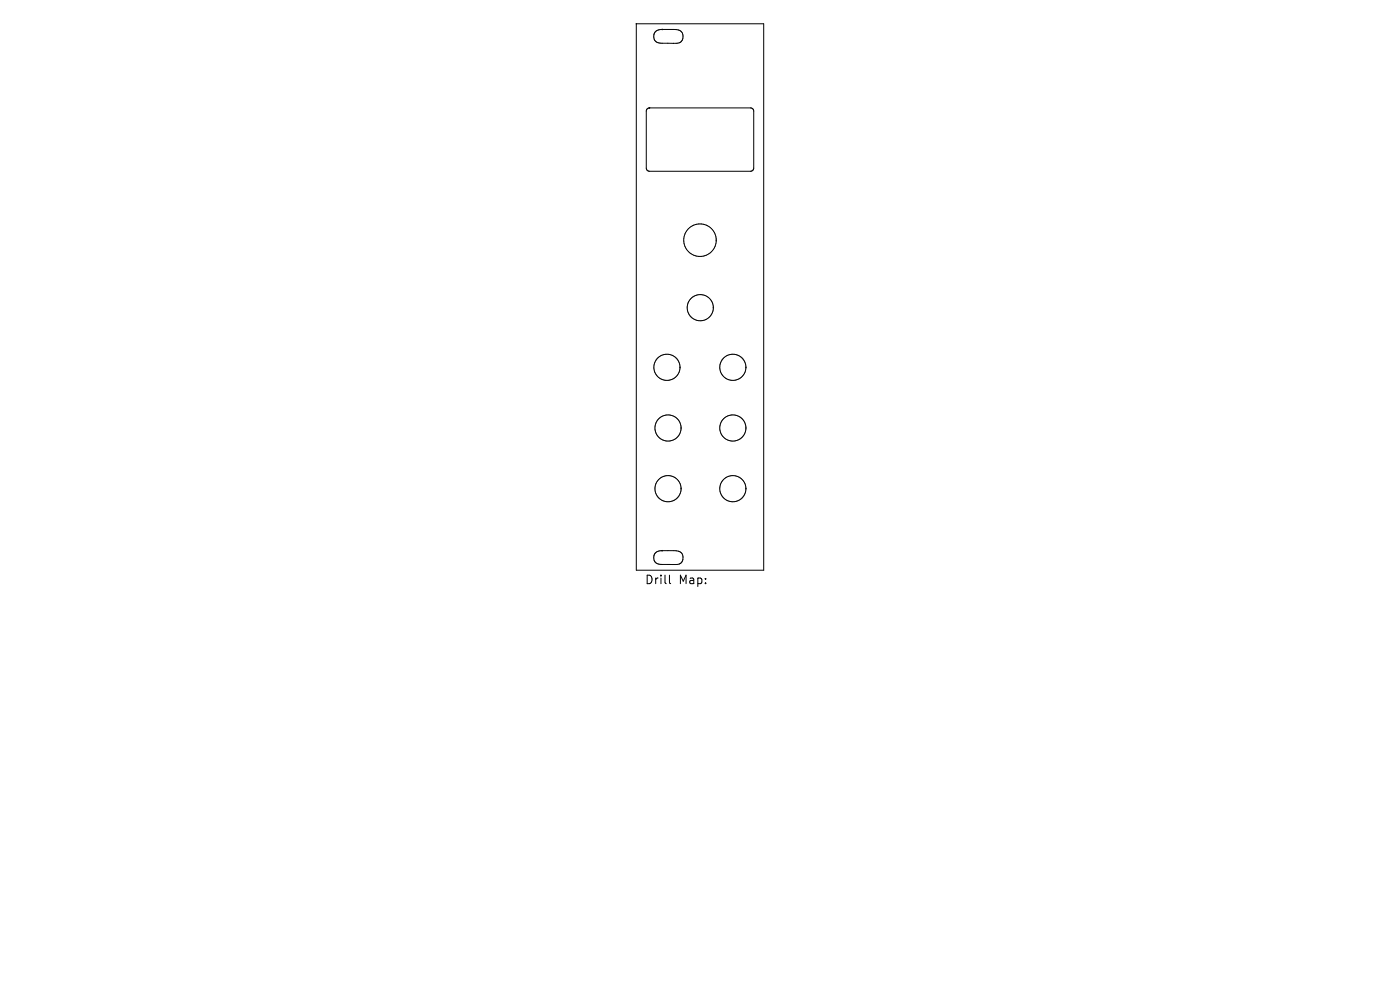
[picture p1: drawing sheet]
<svg xmlns="http://www.w3.org/2000/svg" width="297mm" height="210mm" viewBox="0 0 297 210" stroke-linecap="round" stroke-linejoin="round" font-family="sans-serif">
<defs><g id="words">
<g font-size="2.5">
<text x="136.7" y="124.2">Drill</text>
<text x="144" y="124.2">Map:</text>
</g>
</g></defs>
<g fill="none" stroke="#000" stroke-width=".21">
<path d="M135 5h27v116h-27zM139.1 6.7l.9-.4h2.9a1.51 1.51 0 0 1 2 1.1 1.51 1.51 0 0 1-1.4 1.8h-3a1.48 1.48 0 0 1-1.7-.8 1.48 1.48 0 0 1 .3-1.7zM137.3 23.1l.5-.2h21.4a.69 .69 0 0 1 .7 .7v12.1a.69 .69 0 0 1-.7 .6h-21.4a.69 .69 0 0 1-.7-.6v-12.1zM139.1 117.2l.9-.4h2.9a1.51 1.51 0 0 1 2 1.2 1.51 1.51 0 0 1-1.4 1.7h-3a1.48 1.48 0 0 1-1.7-.7 1.48 1.48 0 0 1 .3-1.8zM142 122v1.6l.3 .2"/>
<circle cx="148.5" cy="50.9" r="3.5"/>
<circle cx="141.5" cy="77.9" r="2.77"/>
<circle cx="148.6" cy="65.3" r="2.77"/>
<circle cx="155.5" cy="77.9" r="2.77"/>
<circle cx="141.7" cy="90.8" r="2.77"/>
<circle cx="155.5" cy="90.8" r="2.77"/>
<circle cx="141.7" cy="103.7" r="2.78"/>
<circle cx="155.5" cy="103.7" r="2.77"/>
</g>
<g fill="#000" stroke="#000" stroke-width=".21">
<circle cx="135" cy="5" r=".05"/>
<circle cx="140.5" cy="6.3" r=".05"/>
<circle cx="137.8" cy="22.9" r=".05"/>
<circle cx="152" cy="50.9" r=".05"/>
<circle cx="144.3" cy="77.9" r=".05"/>
<circle cx="151.3" cy="65.3" r=".05"/>
<circle cx="158.2" cy="77.9" r=".05"/>
<circle cx="144.5" cy="90.8" r=".05"/>
<circle cx="158.2" cy="90.8" r=".05"/>
<circle cx="140.5" cy="116.8" r=".05"/>
<circle cx="144.5" cy="103.7" r=".05"/>
<circle cx="158.2" cy="103.7" r=".05"/>
</g>
<use href="#words"/>
</svg>
